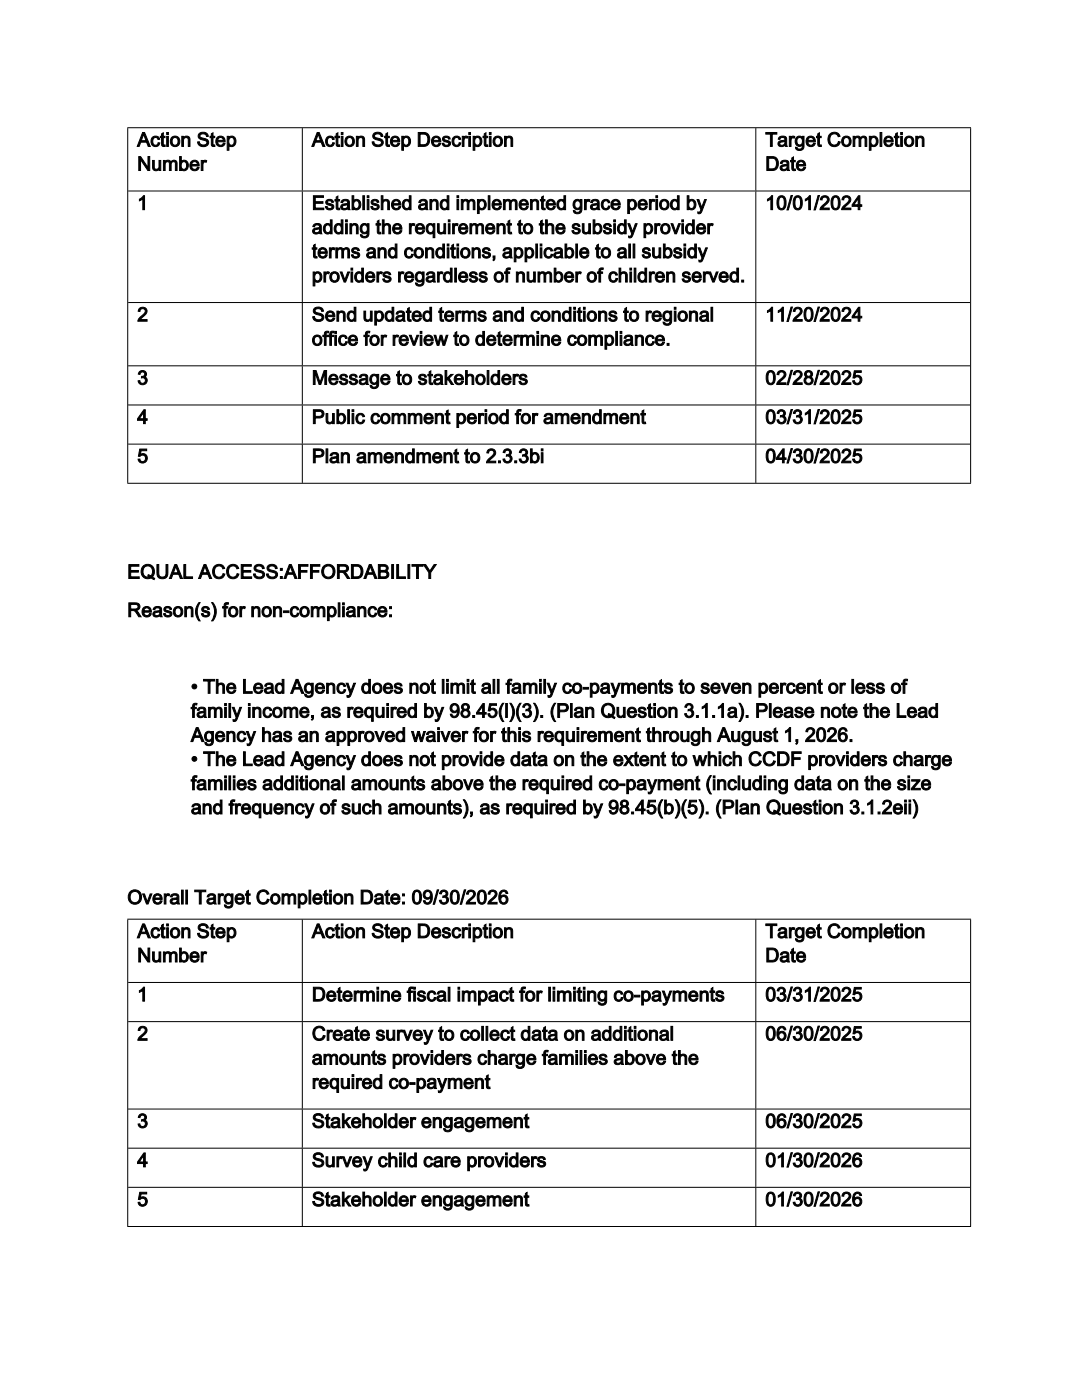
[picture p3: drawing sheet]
<svg xmlns="http://www.w3.org/2000/svg" width="216mm" height="279mm" viewBox="0 0 216 279" stroke-linecap="round" stroke-linejoin="round" font-family="sans-serif">
<defs><g id="words">
<g font-size="3.9">
<text x="27.4" y="29.2">Action Step</text>
<text x="62.2" y="29.2">Action Step Description</text>
<text x="152.7" y="29.2">Target Completion</text>
<text x="27.4" y="34">Number</text>
<text x="152.7" y="34">Date</text>
<text x="27.4" y="41.8">1</text>
<text x="62.2" y="41.8">Established and implemented grace period by</text>
<text x="152.7" y="41.8">10/01/2024</text>
<text x="62.2" y="46.7">adding the requirement to the subsidy provider</text>
<text x="62.2" y="51.5">terms and conditions, applicable to all subsidy</text>
<text x="62.2" y="56.3">providers regardless of number of children served.</text>
<text x="27.4" y="64.1">2</text>
<text x="62.2" y="64.1">Send updated terms and conditions to regional</text>
<text x="152.7" y="64.1">11/20/2024</text>
<text x="62.2" y="68.9">office for review to determine compliance.</text>
<text x="27.4" y="76.7">3</text>
<text x="62.2" y="76.7">Message to stakeholders</text>
<text x="152.7" y="76.7">02/28/2025</text>
<text x="27.4" y="84.5">4</text>
<text x="62.2" y="84.5">Public comment period for amendment</text>
<text x="152.7" y="84.5">03/31/2025</text>
<text x="27.4" y="92.4">5</text>
<text x="62.2" y="92.4">Plan amendment to 2.3.3bi</text>
<text x="152.7" y="92.4">04/30/2025</text>
<text x="25.4" y="115.5">EQUAL ACCESS:AFFORDABILITY</text>
<text x="25.4" y="123.1">Reason(s) for non-compliance:</text>
<text x="38.1" y="138.4">• The Lead Agency does not limit all family co-payments to seven percent or less of</text>
<text x="38.1" y="143.2">family income, as required by 98.45(l)(3). (Plan Question 3.1.1a). Please note the Lead</text>
<text x="38.1" y="148">Agency has an approved waiver for this requirement through August 1, 2026.</text>
<text x="38.1" y="152.8">• The Lead Agency does not provide data on the extent to which CCDF providers charge</text>
<text x="38.1" y="157.6">families additional amounts above the required co-payment (including data on the size</text>
<text x="38.1" y="162.4">and frequency of such amounts), as required by 98.45(b)(5). (Plan Question 3.1.2eii)</text>
<text x="25.4" y="180.4">Overall Target Completion Date: 09/30/2026</text>
<text x="27.4" y="187.2">Action Step</text>
<text x="27.4" y="192">Number</text>
<text x="62.2" y="187.2">Action Step Description</text>
<text x="152.7" y="187.2">Target Completion</text>
<text x="152.7" y="192">Date</text>
<text x="27.4" y="199.8">1</text>
<text x="62.2" y="199.8">Determine fiscal impact for limiting co-payments</text>
<text x="152.7" y="199.8">03/31/2025</text>
<text x="27.4" y="207.6">2</text>
<text x="62.2" y="207.6">Create survey to collect data on additional</text>
<text x="152.7" y="207.6">06/30/2025</text>
<text x="62.2" y="212.4">amounts providers charge families above the</text>
<text x="62.2" y="217.2">required co-payment</text>
<text x="27.4" y="225.1">3</text>
<text x="62.2" y="225.1">Stakeholder engagement</text>
<text x="152.7" y="225.1">06/30/2025</text>
<text x="27.4" y="232.9">4</text>
<text x="62.2" y="232.9">Survey child care providers</text>
<text x="152.7" y="232.9">01/30/2026</text>
<text x="27.4" y="240.7">5</text>
<text x="62.2" y="240.7">Stakeholder engagement</text>
<text x="152.7" y="240.7">01/30/2026</text>
</g>
</g></defs>
<g fill="none" stroke="#000" stroke-width=".2">
<path d="M25.4 25.5h168.4M25.5 25.6v70.8M25.6 38.1h168M60.3 25.6v12.4M60.3 38.2v22.1M150.8 25.6v12.4M150.8 38.2v22.1M193.7 25.6v70.8M25.6 60.4h168M25.6 73h168M60.3 60.5v12.4M60.3 73.1v7.6"/>
<path d="M150.8 60.5v12.4M150.8 73.1v7.6M25.4 96.4h168.4M25.6 80.8h168M25.6 88.6h168M60.3 80.9v7.6M60.3 88.7v7.7M150.8 80.9v7.6M150.8 88.7v7.7M25.4 183.4h168.4M25.5 183.5v61.2M25.6 196.1h168"/>
<path d="M60.3 183.5v12.5M60.3 196.2v7.6M150.8 183.5v12.5M150.8 196.2v7.6M193.7 183.5v61.2M25.6 203.9h168M60.3 204v17.2M150.8 204v17.2M25.6 221.3h168M25.6 229.1h168M25.6 237h168M60.3 221.4v7.7"/>
<path d="M60.3 229.2v7.7M60.3 237v7.7M150.8 221.4v7.7M150.8 229.2v7.7M150.8 237v7.7M25.4 244.8h168.4"/>
</g>
<use href="#words"/>
</svg>
